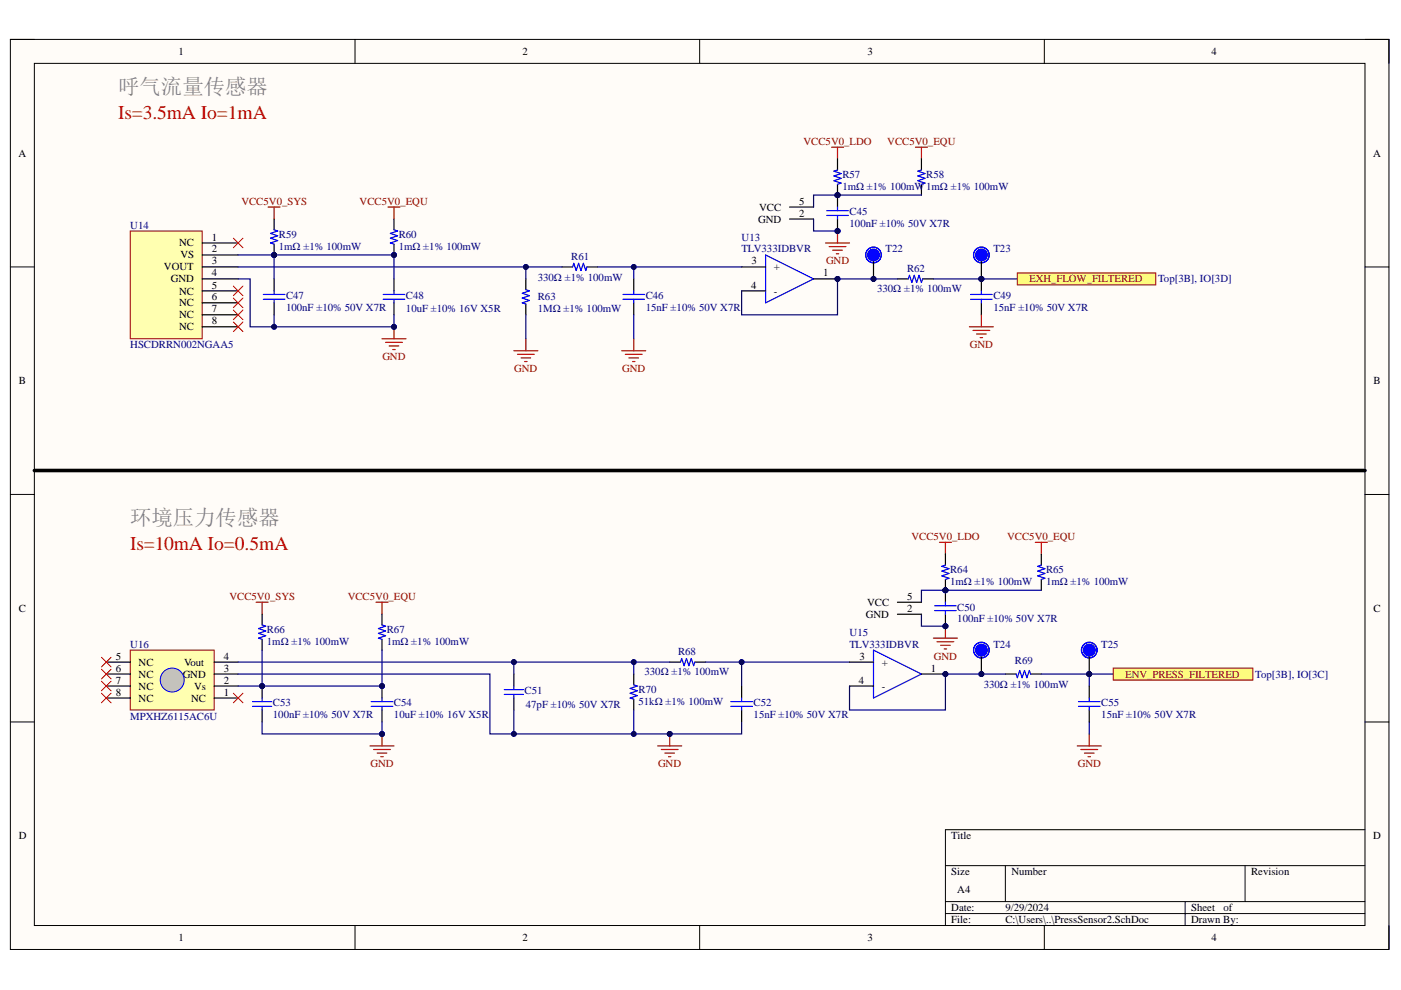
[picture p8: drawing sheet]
<svg xmlns="http://www.w3.org/2000/svg" width="297mm" height="210mm" viewBox="0 0 297 210" stroke-linecap="round" stroke-linejoin="round" font-family="sans-serif">
<defs><g id="words">
<g font-size="4.5" fill="#808080">
<text x="25.1" y="19.9">呼气流量传感器</text>
<text x="27.6" y="111.4">环境压力传感器</text>
</g>
<g font-size="4.1" fill="#f00">
<text x="25.1" y="25.2">Is=3.5mA Io=1mA</text>
<text x="27.6" y="116.6">Is=10mA Io=0.5mA</text>
</g>
<g font-size="2.3">
<text x="37.9" y="11.7">1</text>
<text x="110.8" y="11.7">2</text>
<text x="183.9" y="11.7">3</text>
<text x="256.9" y="11.7">4</text>
<text x="3.9" y="33.2">A</text>
<text x="291.1" y="33.2">A</text>
<text x="160.8" y="47.2">GND</text>
<text x="161" y="44.7">VCC</text>
<text x="169.4" y="43.4">5</text>
<text x="169.4" y="45.9">2</text>
<text x="38" y="52.3">NC</text>
<text x="44.9" y="51">1</text>
<text x="44.9" y="53.5">2</text>
<text x="34.8" y="57.3">VOUT</text>
<text x="36.2" y="59.9">GND</text>
<text x="38.3" y="54.8">VS</text>
<text x="44.9" y="56.1">3</text>
<text x="44.9" y="58.6">4</text>
<text x="159.3" y="56.1">3</text>
<text x="164.1" y="57.3">+</text>
<text x="174.5" y="58.6">1</text>
<text x="38" y="62.4">NC</text>
<text x="38" y="65">NC</text>
<text x="44.9" y="61.2">5</text>
<text x="44.9" y="63.7">6</text>
<text x="159.2" y="61.2">4</text>
<text x="164.1" y="62.4">-</text>
<text x="38" y="67.5">NC</text>
<text x="38" y="70">NC</text>
<text x="44.9" y="66.2">7</text>
<text x="44.9" y="68.8">8</text>
<text x="4" y="81.5">B</text>
<text x="291.2" y="81.5">B</text>
<text x="4" y="129.7">C</text>
<text x="183.6" y="131">GND</text>
<text x="183.8" y="128.4">VCC</text>
<text x="192.3" y="127.2">5</text>
<text x="192.3" y="129.7">2</text>
<text x="291.2" y="129.7">C</text>
<text x="24.5" y="142.4">6</text>
<text x="24.6" y="139.8">5</text>
<text x="29.4" y="141.1">NC</text>
<text x="29.4" y="143.7">NC</text>
<text x="38.7" y="143.7">GND</text>
<text x="39" y="141.1">Vout</text>
<text x="47.5" y="142.4">3</text>
<text x="47.5" y="139.8">4</text>
<text x="182.2" y="139.8">3</text>
<text x="187" y="141.1">+</text>
<text x="197.4" y="142.4">1</text>
<text x="24.5" y="145">7</text>
<text x="24.6" y="147.5">8</text>
<text x="29.4" y="146.2">NC</text>
<text x="29.4" y="148.8">NC</text>
<text x="40.5" y="148.8">NC</text>
<text x="41.2" y="146.2">Vs</text>
<text x="47.5" y="147.5">1</text>
<text x="47.5" y="145">2</text>
<text x="182.1" y="145">4</text>
<text x="187" y="146.2">-</text>
<text x="4" y="177.9">D</text>
<text x="201.7" y="177.9">Title</text>
<text x="291.1" y="177.9">D</text>
<text x="201.7" y="185.6">Size</text>
<text x="214.4" y="185.6">Number</text>
<text x="265.3" y="185.6">Revision</text>
<text x="203" y="189.4">A4</text>
<text x="201.7" y="193.2">Date:</text>
<text x="201.7" y="195.7">File:</text>
<text x="213.2" y="193.2">9/29/2024</text>
<text x="213.2" y="195.7">C:\Users\..\PressSensor2.SchDoc</text>
<text x="252.5" y="193.2">Sheet</text>
<text x="252.5" y="195.7">Drawn By:</text>
<text x="259.4" y="193.2">of</text>
<text x="37.9" y="199.5">1</text>
<text x="110.8" y="199.5">2</text>
<text x="183.9" y="199.5">3</text>
<text x="256.9" y="199.5">4</text>
</g>
<g font-size="2.3" fill="#800000">
<text x="170.4" y="30.7">VCC5V0_LDO</text>
<text x="188.1" y="30.7">VCC5V0_EQU</text>
<text x="51.2" y="43.4">VCC5V0_SYS</text>
<text x="76.3" y="43.4">VCC5V0_EQU</text>
<text x="175.1" y="56.1">GND</text>
<text x="218.2" y="59.9">EXH_FLOW_FILTERED</text>
<text x="81.1" y="76.4">GND</text>
<text x="205.6" y="73.9">GND</text>
<text x="109" y="78.9">GND</text>
<text x="131.9" y="78.9">GND</text>
<text x="193.2" y="114.5">VCC5V0_LDO</text>
<text x="213.5" y="114.5">VCC5V0_EQU</text>
<text x="48.6" y="127.2">VCC5V0_SYS</text>
<text x="73.7" y="127.2">VCC5V0_EQU</text>
<text x="198" y="139.8">GND</text>
<text x="238.6" y="143.7">ENV_PRESS_FILTERED</text>
<text x="78.5" y="162.7">GND</text>
<text x="139.5" y="162.7">GND</text>
<text x="228.5" y="162.7">GND</text>
</g>
<g font-size="2.3" fill="#000080">
<text x="178.6" y="37.8">R57</text>
<text x="178.6" y="40.3">1mΩ ±1% 100mW1mΩ ±1% 100mW</text>
<text x="196.4" y="37.8">R58</text>
<text x="180.1" y="45.7">C45</text>
<text x="27.6" y="48.5">U14</text>
<text x="59.1" y="50.5">R59</text>
<text x="59.1" y="53">1mΩ ±1% 100mW</text>
<text x="84.5" y="50.5">R60</text>
<text x="84.5" y="53">1mΩ ±1% 100mW</text>
<text x="157.2" y="51">U13</text>
<text x="157.2" y="53.5">TLV333IDBVR</text>
<text x="180.1" y="48.2">100nF ±10% 50V X7R</text>
<text x="187.7" y="53.5">T22</text>
<text x="210.6" y="53.5">T23</text>
<text x="114" y="59.6">330Ω ±1% 100mW</text>
<text x="121.1" y="55.1">R61</text>
<text x="192.3" y="57.6">R62</text>
<text x="245.6" y="59.9">Top[3B], IO[3D]</text>
<text x="60.6" y="63.5">C47</text>
<text x="60.6" y="66">100nF ±10% 50V X7R</text>
<text x="86.1" y="63.5">C48</text>
<text x="114" y="63.7">R63</text>
<text x="136.9" y="63.5">C46</text>
<text x="136.9" y="66">15nF ±10% 50V X7R</text>
<text x="186" y="61.9">330Ω ±1% 100mW</text>
<text x="210.6" y="63.5">C49</text>
<text x="210.6" y="66">15nF ±10% 50V X7R</text>
<text x="86.1" y="66.2">10uF ±10% 16V X5R</text>
<text x="114" y="66.2">1MΩ ±1% 100mW</text>
<text x="27.6" y="73.9">HSCDRRN002NGAA5</text>
<text x="201.4" y="121.6">R64</text>
<text x="201.4" y="124.1">1mΩ ±1% 100mW</text>
<text x="221.8" y="121.6">R65</text>
<text x="221.8" y="124.1">1mΩ ±1% 100mW</text>
<text x="203" y="129.4">C50</text>
<text x="203" y="132">100nF ±10% 50V X7R</text>
<text x="27.6" y="137.3">U16</text>
<text x="56.6" y="134.3">R66</text>
<text x="56.6" y="136.8">1mΩ ±1% 100mW</text>
<text x="82" y="134.3">R67</text>
<text x="82" y="136.8">1mΩ ±1% 100mW</text>
<text x="180.1" y="134.8">U15</text>
<text x="180.1" y="137.3">TLV333IDBVR</text>
<text x="210.6" y="137.3">T24</text>
<text x="233.5" y="137.3">T25</text>
<text x="136.6" y="143.2">330Ω ±1% 100mW</text>
<text x="143.8" y="138.8">R68</text>
<text x="215.2" y="140.9">R69</text>
<text x="266.2" y="143.7">Top[3B], IO[3C]</text>
<text x="57.9" y="149.8">C53</text>
<text x="83.5" y="149.8">C54</text>
<text x="111.2" y="147.2">C51</text>
<text x="135.4" y="147">R70</text>
<text x="135.4" y="149.5">51kΩ ±1% 100mW</text>
<text x="159.8" y="149.8">C52</text>
<text x="208.6" y="146">330Ω ±1% 100mW</text>
<text x="233.5" y="149.8">C55</text>
<text x="27.6" y="152.6">MPXHZ6115AC6U</text>
<text x="57.9" y="152.3">100nF ±10% 50V X7R</text>
<text x="83.5" y="152.3">10uF ±10% 16V X5R</text>
<text x="111.5" y="150">47pF ±10% 50V X7R</text>
<text x="159.8" y="152.3">15nF ±10% 50V X7R</text>
<text x="233.5" y="152.3">15nF ±10% 50V X7R</text>
</g>
</g></defs>
<path d="M2.2 8.4h292.3v192.9h-292.3z" fill-rule="evenodd" fill="#fffcf8"/>
<path d="M2.2 8.4h292.3v192.9h-292.3z" fill="none" stroke="#000" stroke-width=".21"/>
<path d="M7.3 13.4h282.1v182.8h-282.1z" fill-rule="evenodd" fill="#fffcf8"/>
<g fill="none" stroke="#000" stroke-width=".21">
<path d="M2.2 8.4h5.1M7.3 13.4h282.1v182.8h-282.1zM75.3 8.4v5M148.3 8.4v5M221.4 8.4v5M289.4 8.4h5.1v5M2.2 56.6h5.1M289.4 56.6h5.1M2.2 104.8h5.1M289.4 104.8h5.1M2.2 153.1h5.1M289.4 153.1h5.1"/>
<path d="M289.4 175.9h-89v20.3M75.3 196.2v5.1M148.3 196.2v5.1M200.4 183.5h89M200.4 191.2h89M200.4 193.7h89M213.2 183.5v7.7M221.4 196.2v5.1M251.3 191.2v5M264 183.5v7.7M294.5 196.2v5.1"/>
</g>
<circle cx="200.4" cy="125.1" r=".51" fill="#000080"/>
<circle cx="200.4" cy="125.1" r=".51" fill="none" stroke="#000080" stroke-width=".21"/>
<circle cx="200.4" cy="132.8" r=".51" fill="#000080"/>
<circle cx="200.4" cy="132.8" r=".51" fill="none" stroke="#000080" stroke-width=".21"/>
<path d="M200.4 125.1v2.6" fill="none" stroke="#000" stroke-width=".25"/>
<circle cx="200.4" cy="125.1" r=".51" fill="#000080"/>
<circle cx="200.4" cy="125.1" r=".51" fill="none" stroke="#000080" stroke-width=".21"/>
<path d="M200.4 130.2v2.6" fill="none" stroke="#000" stroke-width=".25"/>
<circle cx="200.4" cy="132.8" r=".51" fill="#000080"/>
<circle cx="200.4" cy="132.8" r=".51" fill="none" stroke="#000080" stroke-width=".21"/>
<path d="M198.2 129.5h4.5M198.2 128.4h4.5M200.4 127.7v.7M200.4 129.5v.7" fill="none" stroke="#00f" stroke-width=".25"/>
<path d="M197.9 135.3h5.1M198.7 136.1h3.5M199.4 136.8h2.1M200.2 137.6h.5M200.4 132.8v2.5" fill="none" stroke="#800000" stroke-width=".25"/>
<circle cx="200.4" cy="132.8" r=".51" fill="#000080"/>
<circle cx="200.4" cy="132.8" r=".51" fill="none" stroke="#000080" stroke-width=".21"/>
<path d="M27.6 137.8h17.8v12.7h-17.8z" fill-rule="evenodd" fill="#ffffb0"/>
<path d="M27.6 137.8h17.8v12.7h-17.8z" fill="none" stroke="#800000" stroke-width=".21"/>
<path d="M22.5 148h5.1M22.5 145.5h5.1M22.5 142.9h5.1M22.5 140.4h5.1M45.4 148h5.1M45.4 145.5h5.1M45.4 142.9h5.1M45.4 140.4h5.1" fill="none" stroke="#000" stroke-width=".25"/>
<circle cx="36.5" cy="144.2" r="2.54" fill="#c0c0c0"/>
<circle cx="36.5" cy="144.2" r="2.54" fill="none" stroke="#00f" stroke-width=".21"/>
<path d="M21.5 139.4l2.1 2M23.6 139.4l-2.1 2M21.5 141.9l2.1 2M21.5 144.4l2.1 2.1M21.5 147l2.1 2M23.6 141.9l-2.1 2M23.6 144.4l-2.1 2.1M23.6 147l-2.1 2M49.5 147l2 2M51.5 147l-2 2" fill="none" stroke="#f00" stroke-width=".21"/>
<path d="M108.9 142.9v2.6M108.9 148v2.5M142 140.4h2.3M147.3 140.4h2.3M213.2 142.9h2.2M218.5 142.9h2.3" fill="none" stroke="#000" stroke-width=".25"/>
<path d="M106.9 146.2h4.1M106.9 147.2h4.1M108.9 145.5v.7M108.9 147.2v.8M144.3 140.4l.2-.8 .5 1.5 .5-1.5 .6 1.5 .5-1.5 .5 1.5 .2-.7M215.4 142.9l.3 .8 .5-1.5 .5 1.5 .5-1.5 .5 1.5 .5-1.5 .3 .7" fill="none" stroke="#00f" stroke-width=".25"/>
<path d="M228.4 158.2h5.1M229.2 158.9h3.5M229.9 159.7h2.1M230.9 155.6v2.6M230.7 160.4h.5" fill="none" stroke="#800000" stroke-width=".25"/>
<circle cx="55.6" cy="145.5" r=".51" fill="#000080"/>
<circle cx="55.6" cy="145.5" r=".51" fill="none" stroke="#000080" stroke-width=".21"/>
<path d="M55.6 145.5v2.5" fill="none" stroke="#000" stroke-width=".25"/>
<circle cx="55.6" cy="145.5" r=".51" fill="#000080"/>
<circle cx="55.6" cy="145.5" r=".51" fill="none" stroke="#000080" stroke-width=".21"/>
<path d="M55.6 150.5v2.6" fill="none" stroke="#000" stroke-width=".25"/>
<path d="M53.5 149.8h4.1M53.5 148.8h4.1M55.6 148v.8M55.6 149.8v.7" fill="none" stroke="#00f" stroke-width=".25"/>
<circle cx="81" cy="145.5" r=".51" fill="#000080"/>
<circle cx="81" cy="145.5" r=".51" fill="none" stroke="#000080" stroke-width=".21"/>
<path d="M81 145.5v2.5" fill="none" stroke="#000" stroke-width=".25"/>
<circle cx="81" cy="145.5" r=".51" fill="#000080"/>
<circle cx="81" cy="145.5" r=".51" fill="none" stroke="#000080" stroke-width=".21"/>
<path d="M81 150.5v2.6M134.4 142.9v2.3M134.4 148.2v2.3" fill="none" stroke="#000" stroke-width=".25"/>
<path d="M78.7 149.8h4.6M78.7 148.8h4.6M81 148v.8M81 149.8v.7M134.4 145.2l.7 .3-1.5 .5 1.5 .5-1.5 .5 1.5 .5-1.5 .5 .8 .2" fill="none" stroke="#00f" stroke-width=".25"/>
<path d="M139.4 158.2h5.1M140.2 158.9h3.6M141 159.7h2M142 155.6v2.6M141.7 160.4h.5" fill="none" stroke="#800000" stroke-width=".25"/>
<circle cx="142" cy="155.6" r=".51" fill="#000080"/>
<circle cx="142" cy="155.6" r=".51" fill="none" stroke="#000080" stroke-width=".21"/>
<circle cx="177.6" cy="59.1" r=".51" fill="#000080"/>
<circle cx="177.6" cy="59.1" r=".51" fill="none" stroke="#000080" stroke-width=".21"/>
<path d="M162.3 54.1l10.2 5-10.2 5.1z" fill="none" stroke="#00f" stroke-width=".25"/>
<path d="M157.2 56.6h5.1M172.5 59.1h5.1M157.2 61.7h5.1" fill="none" stroke="#000" stroke-width=".25"/>
<circle cx="177.6" cy="59.1" r=".51" fill="#000080"/>
<circle cx="177.6" cy="59.1" r=".51" fill="none" stroke="#000080" stroke-width=".21"/>
<path d="M167.4 43.9h5.1M167.4 46.4h5.1" fill="none" stroke="#000" stroke-width=".25"/>
<path d="M56.8 43.9h2.6M58.1 43.9v2.5" fill="none" stroke="#800000" stroke-width=".25"/>
<circle cx="177.6" cy="49" r=".51" fill="#000080"/>
<circle cx="177.6" cy="49" r=".51" fill="none" stroke="#000080" stroke-width=".21"/>
<circle cx="177.6" cy="41.4" r=".51" fill="#000080"/>
<circle cx="177.6" cy="41.4" r=".51" fill="none" stroke="#000080" stroke-width=".21"/>
<path d="M177.6 46.4v2.6" fill="none" stroke="#000" stroke-width=".25"/>
<circle cx="177.6" cy="49" r=".51" fill="#000080"/>
<circle cx="177.6" cy="49" r=".51" fill="none" stroke="#000080" stroke-width=".21"/>
<path d="M177.6 41.4v2.5" fill="none" stroke="#000" stroke-width=".25"/>
<circle cx="177.6" cy="41.4" r=".51" fill="#000080"/>
<circle cx="177.6" cy="41.4" r=".51" fill="none" stroke="#000080" stroke-width=".21"/>
<path d="M175.3 44.7h4.6M175.3 45.7h4.6M177.6 43.9v.8M177.6 45.7v.7" fill="none" stroke="#00f" stroke-width=".25"/>
<circle cx="58.1" cy="54.1" r=".51" fill="#000080"/>
<circle cx="58.1" cy="54.1" r=".51" fill="none" stroke="#000080" stroke-width=".21"/>
<path d="M58.1 46.4v2.3M58.1 51.8v2.3" fill="none" stroke="#000" stroke-width=".25"/>
<circle cx="58.1" cy="54.1" r=".51" fill="#000080"/>
<circle cx="58.1" cy="54.1" r=".51" fill="none" stroke="#000080" stroke-width=".21"/>
<path d="M58.1 48.7l.8 .3-1.5 .5 1.5 .5-1.5 .5 1.5 .5-1.5 .5 .7 .3" fill="none" stroke="#00f" stroke-width=".25"/>
<circle cx="83.5" cy="54.1" r=".51" fill="#000080"/>
<circle cx="83.5" cy="54.1" r=".51" fill="none" stroke="#000080" stroke-width=".21"/>
<path d="M83.5 46.4v2.3M83.5 51.8v2.3" fill="none" stroke="#000" stroke-width=".25"/>
<circle cx="83.5" cy="54.1" r=".51" fill="#000080"/>
<circle cx="83.5" cy="54.1" r=".51" fill="none" stroke="#000080" stroke-width=".21"/>
<path d="M83.5 48.7l.8 .3-1.5 .5 1.5 .5-1.5 .5 1.5 .5-1.5 .5 .7 .3" fill="none" stroke="#00f" stroke-width=".25"/>
<path d="M175 51.5h5.1M175.8 52.3h3.6M176.6 53h2M177.3 53.8h.5M177.6 49v2.5" fill="none" stroke="#800000" stroke-width=".25"/>
<circle cx="177.6" cy="49" r=".51" fill="#000080"/>
<circle cx="177.6" cy="49" r=".51" fill="none" stroke="#000080" stroke-width=".21"/>
<path d="M27.6 49h15.3v22.8h-15.3z" fill-rule="evenodd" fill="#ffffb0"/>
<path d="M27.6 49h15.3v22.8h-15.3z" fill="none" stroke="#800000" stroke-width=".21"/>
<g fill="none" stroke="#000" stroke-width=".25">
<path d="M42.9 51.5h7.6M42.9 54.1h7.6M42.9 56.6h7.6M42.9 59.1h7.6M58.1 59.1v2.6M83.5 59.1v2.6M111.5 59.1v2.3M119.1 56.6h2.3M124.5 56.6h2.2M134.4 59.1v2.6M190.3 59.1h2.3M195.6 59.1h2.3"/>
<path d="M42.9 61.7h7.6M42.9 64.2h7.6M42.9 66.8h7.6M42.9 69.3h7.6M58.1 64.2v2.6M83.5 64.2v2.6M111.5 64.5v2.3M134.4 64.2v2.6"/>
</g>
<path d="M49.5 50.5l2 2M51.5 50.5l-2 2M49.5 60.7l2 2M49.5 63.2l2 2M51.5 60.7l-2 2M51.5 63.2l-2 2" fill="none" stroke="#f00" stroke-width=".21"/>
<g fill="none" stroke="#00f" stroke-width=".25">
<path d="M121.4 56.6l.3-.8 .5 1.6 .5-1.6 .5 1.6 .5-1.6 .5 1.6 .3-.8M192.6 59.1l.2-.7 .5 1.5 .5-1.5 .5 1.5 .6-1.5 .5 1.5 .2-.8M55.8 62.4h4.6M55.8 63.4h4.6M58.1 61.7v.7M58.1 63.4v.8M81.2 62.4h4.6M81.2 63.4h4.6M83.5 61.7v.7M83.5 63.4v.8M111.5 61.4l.8 .3-1.6 .5 1.6 .5-1.6 .5 1.6 .5-1.6 .5 .8 .3M132.1 62.4h4.5"/>
<path d="M132.1 63.5h4.5M134.4 61.7v.7M134.4 63.5v.7"/>
</g>
<circle cx="208.1" cy="59.1" r=".51" fill="#000080"/>
<circle cx="208.1" cy="59.1" r=".51" fill="none" stroke="#000080" stroke-width=".21"/>
<path d="M208.1 59.1v2.6M208.1 64.2v2.6" fill="none" stroke="#000" stroke-width=".25"/>
<circle cx="208.1" cy="59.1" r=".51" fill="#000080"/>
<circle cx="208.1" cy="59.1" r=".51" fill="none" stroke="#000080" stroke-width=".21"/>
<path d="M205.8 62.4h4.6M205.8 63.5h4.6M208.1 61.7v.7M208.1 63.5v.7" fill="none" stroke="#00f" stroke-width=".25"/>
<g fill="none" stroke="#800000" stroke-width=".25">
<path d="M81 71.8h5.1M81.8 72.6h3.5M82.5 73.4h2M83.3 74.1h.5M83.5 69.3v2.5M108.9 74.4h5.1M109.7 75.1h3.6M110.5 75.9h2M111.2 76.7h.5M111.5 71.8v2.6M131.8 74.4h5.1M132.6 75.1h3.5"/>
<path d="M133.3 75.9h2.1M134.1 76.7h.5M134.4 71.8v2.6M205.5 69.3h5.1M206.3 70.1h3.5M207.1 70.8h2M207.8 71.6h.5M208.1 66.8v2.5"/>
</g>
<path d="M49.5 65.7l2 2.1M51.5 65.7l-2 2.1" fill="none" stroke="#f00" stroke-width=".21"/>
<circle cx="83.5" cy="69.3" r=".51" fill="#000080"/>
<circle cx="83.5" cy="69.3" r=".51" fill="none" stroke="#000080" stroke-width=".21"/>
<path d="M49.5 68.3l2 2M51.5 68.3l-2 2" fill="none" stroke="#f00" stroke-width=".21"/>
<path d="M54.3 127.7h2.5M55.6 127.7v2.5M78.4 158.2h5.1M79.2 158.9h3.6M80 159.7h2M81 155.6v2.6M80.7 160.4h.5" fill="none" stroke="#800000" stroke-width=".25"/>
<circle cx="81" cy="155.6" r=".51" fill="#000080"/>
<circle cx="81" cy="155.6" r=".51" fill="none" stroke="#000080" stroke-width=".21"/>
<path d="M220.8 117.5v2.3M55.6 130.2v2.3M55.6 135.6v2.2M81 130.2v2.3M81 135.6v2.2M220.8 122.9v2.2" fill="none" stroke="#000" stroke-width=".25"/>
<path d="M220.8 119.8l-.8 .3 1.5 .5-1.5 .5 1.5 .5-1.5 .5 1.5 .5-.7 .3M55.6 132.5l.7 .3-1.5 .5 1.5 .5-1.5 .5 1.5 .5-1.5 .5 .8 .3M81 132.5l.8 .3-1.6 .5 1.6 .5-1.6 .5 1.6 .5-1.6 .5 .8 .3" fill="none" stroke="#00f" stroke-width=".25"/>
<path d="M82.3 43.9h2.5M83.5 43.9v2.5M199.2 115h2.5M200.4 115v2.5M219.5 115h2.5M220.8 115v2.5M79.7 127.7h2.6M81 127.7v2.5" fill="none" stroke="#800000" stroke-width=".25"/>
<circle cx="200.4" cy="125.1" r=".51" fill="#000080"/>
<circle cx="200.4" cy="125.1" r=".51" fill="none" stroke="#000080" stroke-width=".21"/>
<path d="M200.4 122.9v2.2" fill="none" stroke="#000" stroke-width=".25"/>
<circle cx="200.4" cy="125.1" r=".51" fill="#000080"/>
<circle cx="200.4" cy="125.1" r=".51" fill="none" stroke="#000080" stroke-width=".21"/>
<path d="M195.4 33.7v2.3M195.4 39.1v2.3M200.4 117.5v2.3" fill="none" stroke="#000" stroke-width=".25"/>
<path d="M195.4 36l-.8 .3 1.5 .5-1.5 .5 1.5 .5-1.5 .5 1.5 .5-.7 .3M200.4 119.8l-.7 .3 1.5 .5-1.5 .5 1.5 .5-1.5 .5 1.5 .5-.8 .3" fill="none" stroke="#00f" stroke-width=".25"/>
<path d="M176.3 31.2h2.5M177.6 31.2v2.5M194.1 31.2h2.5M195.4 31.2v2.5" fill="none" stroke="#800000" stroke-width=".25"/>
<circle cx="177.6" cy="41.4" r=".51" fill="#000080"/>
<circle cx="177.6" cy="41.4" r=".51" fill="none" stroke="#000080" stroke-width=".21"/>
<path d="M177.6 39.1v2.3" fill="none" stroke="#000" stroke-width=".25"/>
<circle cx="177.6" cy="41.4" r=".51" fill="#000080"/>
<circle cx="177.6" cy="41.4" r=".51" fill="none" stroke="#000080" stroke-width=".21"/>
<path d="M177.6 33.7v2.3" fill="none" stroke="#000" stroke-width=".25"/>
<path d="M177.6 36l-.8 .3 1.5 .5-1.5 .5 1.5 .5-1.5 .5 1.5 .5-.7 .3" fill="none" stroke="#00f" stroke-width=".25"/>
<circle cx="208.1" cy="59.1" r=".51" fill="#000080"/>
<circle cx="208.1" cy="59.1" r=".51" fill="none" stroke="#000080" stroke-width=".21"/>
<circle cx="208.1" cy="54.1" r="1.66" fill="none" stroke="#00f" stroke-width=".25"/>
<path d="M208.1 54.1v5" fill="none" stroke="#000" stroke-width=".25"/>
<circle cx="208.1" cy="59.1" r=".51" fill="#000080"/>
<circle cx="208.1" cy="59.1" r=".51" fill="none" stroke="#000080" stroke-width=".21"/>
<circle cx="208.1" cy="54.1" r="1.27" fill="#00f"/>
<circle cx="208.1" cy="54.1" r="1.27" fill="none" stroke="#00f" stroke-width=".21"/>
<circle cx="185.2" cy="59.1" r=".51" fill="#000080"/>
<circle cx="185.2" cy="59.1" r=".51" fill="none" stroke="#000080" stroke-width=".21"/>
<circle cx="185.2" cy="54.1" r="1.66" fill="none" stroke="#00f" stroke-width=".25"/>
<path d="M185.2 54.1v5" fill="none" stroke="#000" stroke-width=".25"/>
<circle cx="185.2" cy="59.1" r=".51" fill="#000080"/>
<circle cx="185.2" cy="59.1" r=".51" fill="none" stroke="#000080" stroke-width=".21"/>
<circle cx="185.2" cy="54.1" r="1.27" fill="#00f"/>
<circle cx="185.2" cy="54.1" r="1.27" fill="none" stroke="#00f" stroke-width=".21"/>
<circle cx="208.1" cy="142.9" r=".51" fill="#000080"/>
<circle cx="208.1" cy="142.9" r=".51" fill="none" stroke="#000080" stroke-width=".21"/>
<circle cx="208.1" cy="137.8" r="1.66" fill="none" stroke="#00f" stroke-width=".25"/>
<path d="M208.1 137.8v5.1" fill="none" stroke="#000" stroke-width=".25"/>
<circle cx="208.1" cy="142.9" r=".51" fill="#000080"/>
<circle cx="208.1" cy="142.9" r=".51" fill="none" stroke="#000080" stroke-width=".21"/>
<circle cx="208.1" cy="137.8" r="1.27" fill="#00f"/>
<circle cx="208.1" cy="137.8" r="1.27" fill="none" stroke="#00f" stroke-width=".21"/>
<circle cx="230.9" cy="142.9" r=".51" fill="#000080"/>
<circle cx="230.9" cy="142.9" r=".51" fill="none" stroke="#000080" stroke-width=".21"/>
<circle cx="230.9" cy="137.8" r="1.65" fill="none" stroke="#00f" stroke-width=".25"/>
<path d="M230.9 137.8v5.1" fill="none" stroke="#000" stroke-width=".25"/>
<circle cx="230.9" cy="142.9" r=".51" fill="#000080"/>
<circle cx="230.9" cy="142.9" r=".51" fill="none" stroke="#000080" stroke-width=".21"/>
<circle cx="230.9" cy="137.8" r="1.27" fill="#00f"/>
<circle cx="230.9" cy="137.8" r="1.27" fill="none" stroke="#00f" stroke-width=".21"/>
<path d="M7.3 99.8h282.1" fill="none" stroke="#000" stroke-width=".76"/>
<path d="M200.4 125.1h-5v2.6" fill="none" stroke="#000080" stroke-width=".25"/>
<circle cx="200.4" cy="125.1" r=".51" fill="#000080"/>
<circle cx="200.4" cy="125.1" r=".51" fill="none" stroke="#000080" stroke-width=".21"/>
<path d="M195.4 130.2v2.6h5" fill="none" stroke="#000080" stroke-width=".25"/>
<circle cx="200.4" cy="132.8" r=".51" fill="#000080"/>
<circle cx="200.4" cy="132.8" r=".51" fill="none" stroke="#000080" stroke-width=".21"/>
<path d="M213.2 142.9h-12.8v7.6h-20.3v-5" fill="none" stroke="#000080" stroke-width=".25"/>
<circle cx="208.1" cy="142.9" r=".51" fill="#000080"/>
<circle cx="208.1" cy="142.9" r=".51" fill="none" stroke="#000080" stroke-width=".21"/>
<circle cx="200.4" cy="142.9" r=".51" fill="#000080"/>
<circle cx="200.4" cy="142.9" r=".51" fill="none" stroke="#000080" stroke-width=".21"/>
<path d="M177.6 41.4h-5.1v2.5" fill="none" stroke="#000080" stroke-width=".25"/>
<circle cx="177.6" cy="41.4" r=".51" fill="#000080"/>
<circle cx="177.6" cy="41.4" r=".51" fill="none" stroke="#000080" stroke-width=".21"/>
<path d="M172.5 46.4v2.6h5.1" fill="none" stroke="#000080" stroke-width=".25"/>
<circle cx="177.6" cy="49" r=".51" fill="#000080"/>
<circle cx="177.6" cy="49" r=".51" fill="none" stroke="#000080" stroke-width=".21"/>
<path d="M197.9 59.1h17.8" fill="none" stroke="#000080" stroke-width=".25"/>
<circle cx="208.1" cy="59.1" r=".51" fill="#000080"/>
<circle cx="208.1" cy="59.1" r=".51" fill="none" stroke="#000080" stroke-width=".21"/>
<path d="M190.3 59.1h-12.7v7.7h-20.4v-5.1" fill="none" stroke="#000080" stroke-width=".25"/>
<circle cx="185.2" cy="59.1" r=".51" fill="#000080"/>
<circle cx="185.2" cy="59.1" r=".51" fill="none" stroke="#000080" stroke-width=".21"/>
<circle cx="177.6" cy="59.1" r=".51" fill="#000080"/>
<circle cx="177.6" cy="59.1" r=".51" fill="none" stroke="#000080" stroke-width=".21"/>
<path d="M83.5 66.8v2.5M111.5 66.8v5M134.4 66.8v5" fill="none" stroke="#000080" stroke-width=".25"/>
<circle cx="83.5" cy="69.3" r=".51" fill="#000080"/>
<circle cx="83.5" cy="69.3" r=".51" fill="none" stroke="#000080" stroke-width=".21"/>
<path d="M50.5 145.5h5.1" fill="none" stroke="#000080" stroke-width=".25"/>
<circle cx="55.6" cy="145.5" r=".51" fill="#000080"/>
<circle cx="55.6" cy="145.5" r=".51" fill="none" stroke="#000080" stroke-width=".21"/>
<path d="M81 153.1v2.5" fill="none" stroke="#000080" stroke-width=".25"/>
<circle cx="81" cy="155.6" r=".51" fill="#000080"/>
<circle cx="81" cy="155.6" r=".51" fill="none" stroke="#000080" stroke-width=".21"/>
<path d="M55.6 153.1v2.5h25.4" fill="none" stroke="#000080" stroke-width=".25"/>
<circle cx="81" cy="155.6" r=".51" fill="#000080"/>
<circle cx="81" cy="155.6" r=".51" fill="none" stroke="#000080" stroke-width=".21"/>
<path d="M220.8 142.9h10.1M230.9 153.1v2.5" fill="none" stroke="#000080" stroke-width=".25"/>
<circle cx="230.9" cy="142.9" r=".51" fill="#000080"/>
<circle cx="230.9" cy="142.9" r=".51" fill="none" stroke="#000080" stroke-width=".21"/>
<path d="M157.2 153.1v2.5h-15.2" fill="none" stroke="#000080" stroke-width=".25"/>
<circle cx="142" cy="155.6" r=".51" fill="#000080"/>
<circle cx="142" cy="155.6" r=".51" fill="none" stroke="#000080" stroke-width=".21"/>
<path d="M108.9 150.5v5.1" fill="none" stroke="#000080" stroke-width=".25"/>
<circle cx="108.9" cy="155.6" r=".51" fill="#000080"/>
<circle cx="108.9" cy="155.6" r=".51" fill="none" stroke="#000080" stroke-width=".21"/>
<path d="M108.9 140.4v2.5" fill="none" stroke="#000080" stroke-width=".25"/>
<circle cx="108.9" cy="140.4" r=".51" fill="#000080"/>
<circle cx="108.9" cy="140.4" r=".51" fill="none" stroke="#000080" stroke-width=".21"/>
<path d="M200.4 125.1h20.4" fill="none" stroke="#000080" stroke-width=".25"/>
<circle cx="200.4" cy="125.1" r=".51" fill="#000080"/>
<circle cx="200.4" cy="125.1" r=".51" fill="none" stroke="#000080" stroke-width=".21"/>
<path d="M177.6 41.4h17.8" fill="none" stroke="#000080" stroke-width=".25"/>
<circle cx="177.6" cy="41.4" r=".51" fill="#000080"/>
<circle cx="177.6" cy="41.4" r=".51" fill="none" stroke="#000080" stroke-width=".21"/>
<path d="M50.5 54.1h7.6" fill="none" stroke="#000080" stroke-width=".25"/>
<circle cx="58.1" cy="54.1" r=".51" fill="#000080"/>
<circle cx="58.1" cy="54.1" r=".51" fill="none" stroke="#000080" stroke-width=".21"/>
<path d="M58.1 54.1h25.4v5" fill="none" stroke="#000080" stroke-width=".25"/>
<circle cx="58.1" cy="54.1" r=".51" fill="#000080"/>
<circle cx="58.1" cy="54.1" r=".51" fill="none" stroke="#000080" stroke-width=".21"/>
<circle cx="83.5" cy="54.1" r=".51" fill="#000080"/>
<circle cx="83.5" cy="54.1" r=".51" fill="none" stroke="#000080" stroke-width=".21"/>
<path d="M58.1 66.8v2.5" fill="none" stroke="#000080" stroke-width=".25"/>
<circle cx="58.1" cy="69.3" r=".51" fill="#000080"/>
<circle cx="58.1" cy="69.3" r=".51" fill="none" stroke="#000080" stroke-width=".21"/>
<path d="M58.1 54.1v5" fill="none" stroke="#000080" stroke-width=".25"/>
<circle cx="58.1" cy="54.1" r=".51" fill="#000080"/>
<circle cx="58.1" cy="54.1" r=".51" fill="none" stroke="#000080" stroke-width=".21"/>
<path d="M55.6 137.8v7.7h25.4v-7.7" fill="none" stroke="#000080" stroke-width=".25"/>
<circle cx="55.6" cy="145.5" r=".51" fill="#000080"/>
<circle cx="55.6" cy="145.5" r=".51" fill="none" stroke="#000080" stroke-width=".21"/>
<circle cx="81" cy="145.5" r=".51" fill="#000080"/>
<circle cx="81" cy="145.5" r=".51" fill="none" stroke="#000080" stroke-width=".21"/>
<path d="M134.4 150.5v5.1" fill="none" stroke="#000080" stroke-width=".25"/>
<circle cx="134.4" cy="155.6" r=".51" fill="#000080"/>
<circle cx="134.4" cy="155.6" r=".51" fill="none" stroke="#000080" stroke-width=".21"/>
<path d="M134.4 140.4v2.5" fill="none" stroke="#000080" stroke-width=".25"/>
<circle cx="134.4" cy="140.4" r=".51" fill="#000080"/>
<circle cx="134.4" cy="140.4" r=".51" fill="none" stroke="#000080" stroke-width=".21"/>
<path d="M50.5 142.9h53.4v12.7h38.1" fill="none" stroke="#000080" stroke-width=".25"/>
<circle cx="142" cy="155.6" r=".51" fill="#000080"/>
<circle cx="142" cy="155.6" r=".51" fill="none" stroke="#000080" stroke-width=".21"/>
<circle cx="134.4" cy="155.6" r=".51" fill="#000080"/>
<circle cx="134.4" cy="155.6" r=".51" fill="none" stroke="#000080" stroke-width=".21"/>
<circle cx="108.9" cy="155.6" r=".51" fill="#000080"/>
<circle cx="108.9" cy="155.6" r=".51" fill="none" stroke="#000080" stroke-width=".21"/>
<path d="M50.5 140.4h91.5" fill="none" stroke="#000080" stroke-width=".25"/>
<circle cx="134.4" cy="140.4" r=".51" fill="#000080"/>
<circle cx="134.4" cy="140.4" r=".51" fill="none" stroke="#000080" stroke-width=".21"/>
<circle cx="108.9" cy="140.4" r=".51" fill="#000080"/>
<circle cx="108.9" cy="140.4" r=".51" fill="none" stroke="#000080" stroke-width=".21"/>
<path d="M149.6 140.4h30.5" fill="none" stroke="#000080" stroke-width=".25"/>
<circle cx="157.2" cy="140.4" r=".51" fill="#000080"/>
<circle cx="157.2" cy="140.4" r=".51" fill="none" stroke="#000080" stroke-width=".21"/>
<path d="M157.2 140.4v5.1" fill="none" stroke="#000080" stroke-width=".25"/>
<circle cx="157.2" cy="140.4" r=".51" fill="#000080"/>
<circle cx="157.2" cy="140.4" r=".51" fill="none" stroke="#000080" stroke-width=".21"/>
<path d="M50.5 59.1h2.5v10.2h30.5" fill="none" stroke="#000080" stroke-width=".25"/>
<circle cx="83.5" cy="69.3" r=".51" fill="#000080"/>
<circle cx="83.5" cy="69.3" r=".51" fill="none" stroke="#000080" stroke-width=".21"/>
<circle cx="58.1" cy="69.3" r=".51" fill="#000080"/>
<circle cx="58.1" cy="69.3" r=".51" fill="none" stroke="#000080" stroke-width=".21"/>
<path d="M134.4 56.6v2.5" fill="none" stroke="#000080" stroke-width=".25"/>
<circle cx="134.4" cy="56.6" r=".51" fill="#000080"/>
<circle cx="134.4" cy="56.6" r=".51" fill="none" stroke="#000080" stroke-width=".21"/>
<path d="M126.7 56.6h30.5" fill="none" stroke="#000080" stroke-width=".25"/>
<circle cx="134.4" cy="56.6" r=".51" fill="#000080"/>
<circle cx="134.4" cy="56.6" r=".51" fill="none" stroke="#000080" stroke-width=".21"/>
<path d="M111.5 56.6v2.5" fill="none" stroke="#000080" stroke-width=".25"/>
<circle cx="111.5" cy="56.6" r=".51" fill="#000080"/>
<circle cx="111.5" cy="56.6" r=".51" fill="none" stroke="#000080" stroke-width=".21"/>
<path d="M230.9 142.9h5.1" fill="none" stroke="#000080" stroke-width=".25"/>
<circle cx="230.9" cy="142.9" r=".51" fill="#000080"/>
<circle cx="230.9" cy="142.9" r=".51" fill="none" stroke="#000080" stroke-width=".21"/>
<path d="M230.9 142.9v2.6" fill="none" stroke="#000080" stroke-width=".25"/>
<circle cx="230.9" cy="142.9" r=".51" fill="#000080"/>
<circle cx="230.9" cy="142.9" r=".51" fill="none" stroke="#000080" stroke-width=".21"/>
<path d="M157.2 145.5v2.5M157.2 150.5v2.6M230.9 145.5v2.5M230.9 150.5v2.6" fill="none" stroke="#000" stroke-width=".25"/>
<path d="M155 148.8h4.5M155 149.8h4.5M157.2 148v.8M157.2 149.8v.7M228.7 148.8h4.5M228.7 149.8h4.5M230.9 148v.8M230.9 149.8v.7" fill="none" stroke="#00f" stroke-width=".25"/>
<circle cx="200.4" cy="142.9" r=".51" fill="#000080"/>
<circle cx="200.4" cy="142.9" r=".51" fill="none" stroke="#000080" stroke-width=".21"/>
<path d="M185.2 137.8l10.2 5.1-10.2 5.1z" fill="none" stroke="#00f" stroke-width=".25"/>
<path d="M180.1 145.5h5.1M180.1 140.4h5.1M195.4 142.9h5" fill="none" stroke="#000" stroke-width=".25"/>
<circle cx="200.4" cy="142.9" r=".51" fill="#000080"/>
<circle cx="200.4" cy="142.9" r=".51" fill="none" stroke="#000080" stroke-width=".21"/>
<path d="M190.3 127.7h5.1M190.3 130.2h5.1" fill="none" stroke="#000" stroke-width=".25"/>
<path d="M215.7 57.9h29.3v2.5h-29.3z" fill-rule="evenodd" fill="#ffff80"/>
<path d="M215.7 57.9h29.3v2.5h-29.3z" fill="none" stroke="#800000" stroke-width=".21"/>
<path d="M236 141.6h29.6v2.6h-29.6z" fill-rule="evenodd" fill="#ffff80"/>
<path d="M236 141.6h29.6v2.6h-29.6z" fill="none" stroke="#800000" stroke-width=".21"/>
<path d="M50.5 56.6h68.6" fill="none" stroke="#000080" stroke-width=".25"/>
<circle cx="111.5" cy="56.6" r=".51" fill="#000080"/>
<circle cx="111.5" cy="56.6" r=".51" fill="none" stroke="#000080" stroke-width=".21"/>
<use href="#words"/>
</svg>
